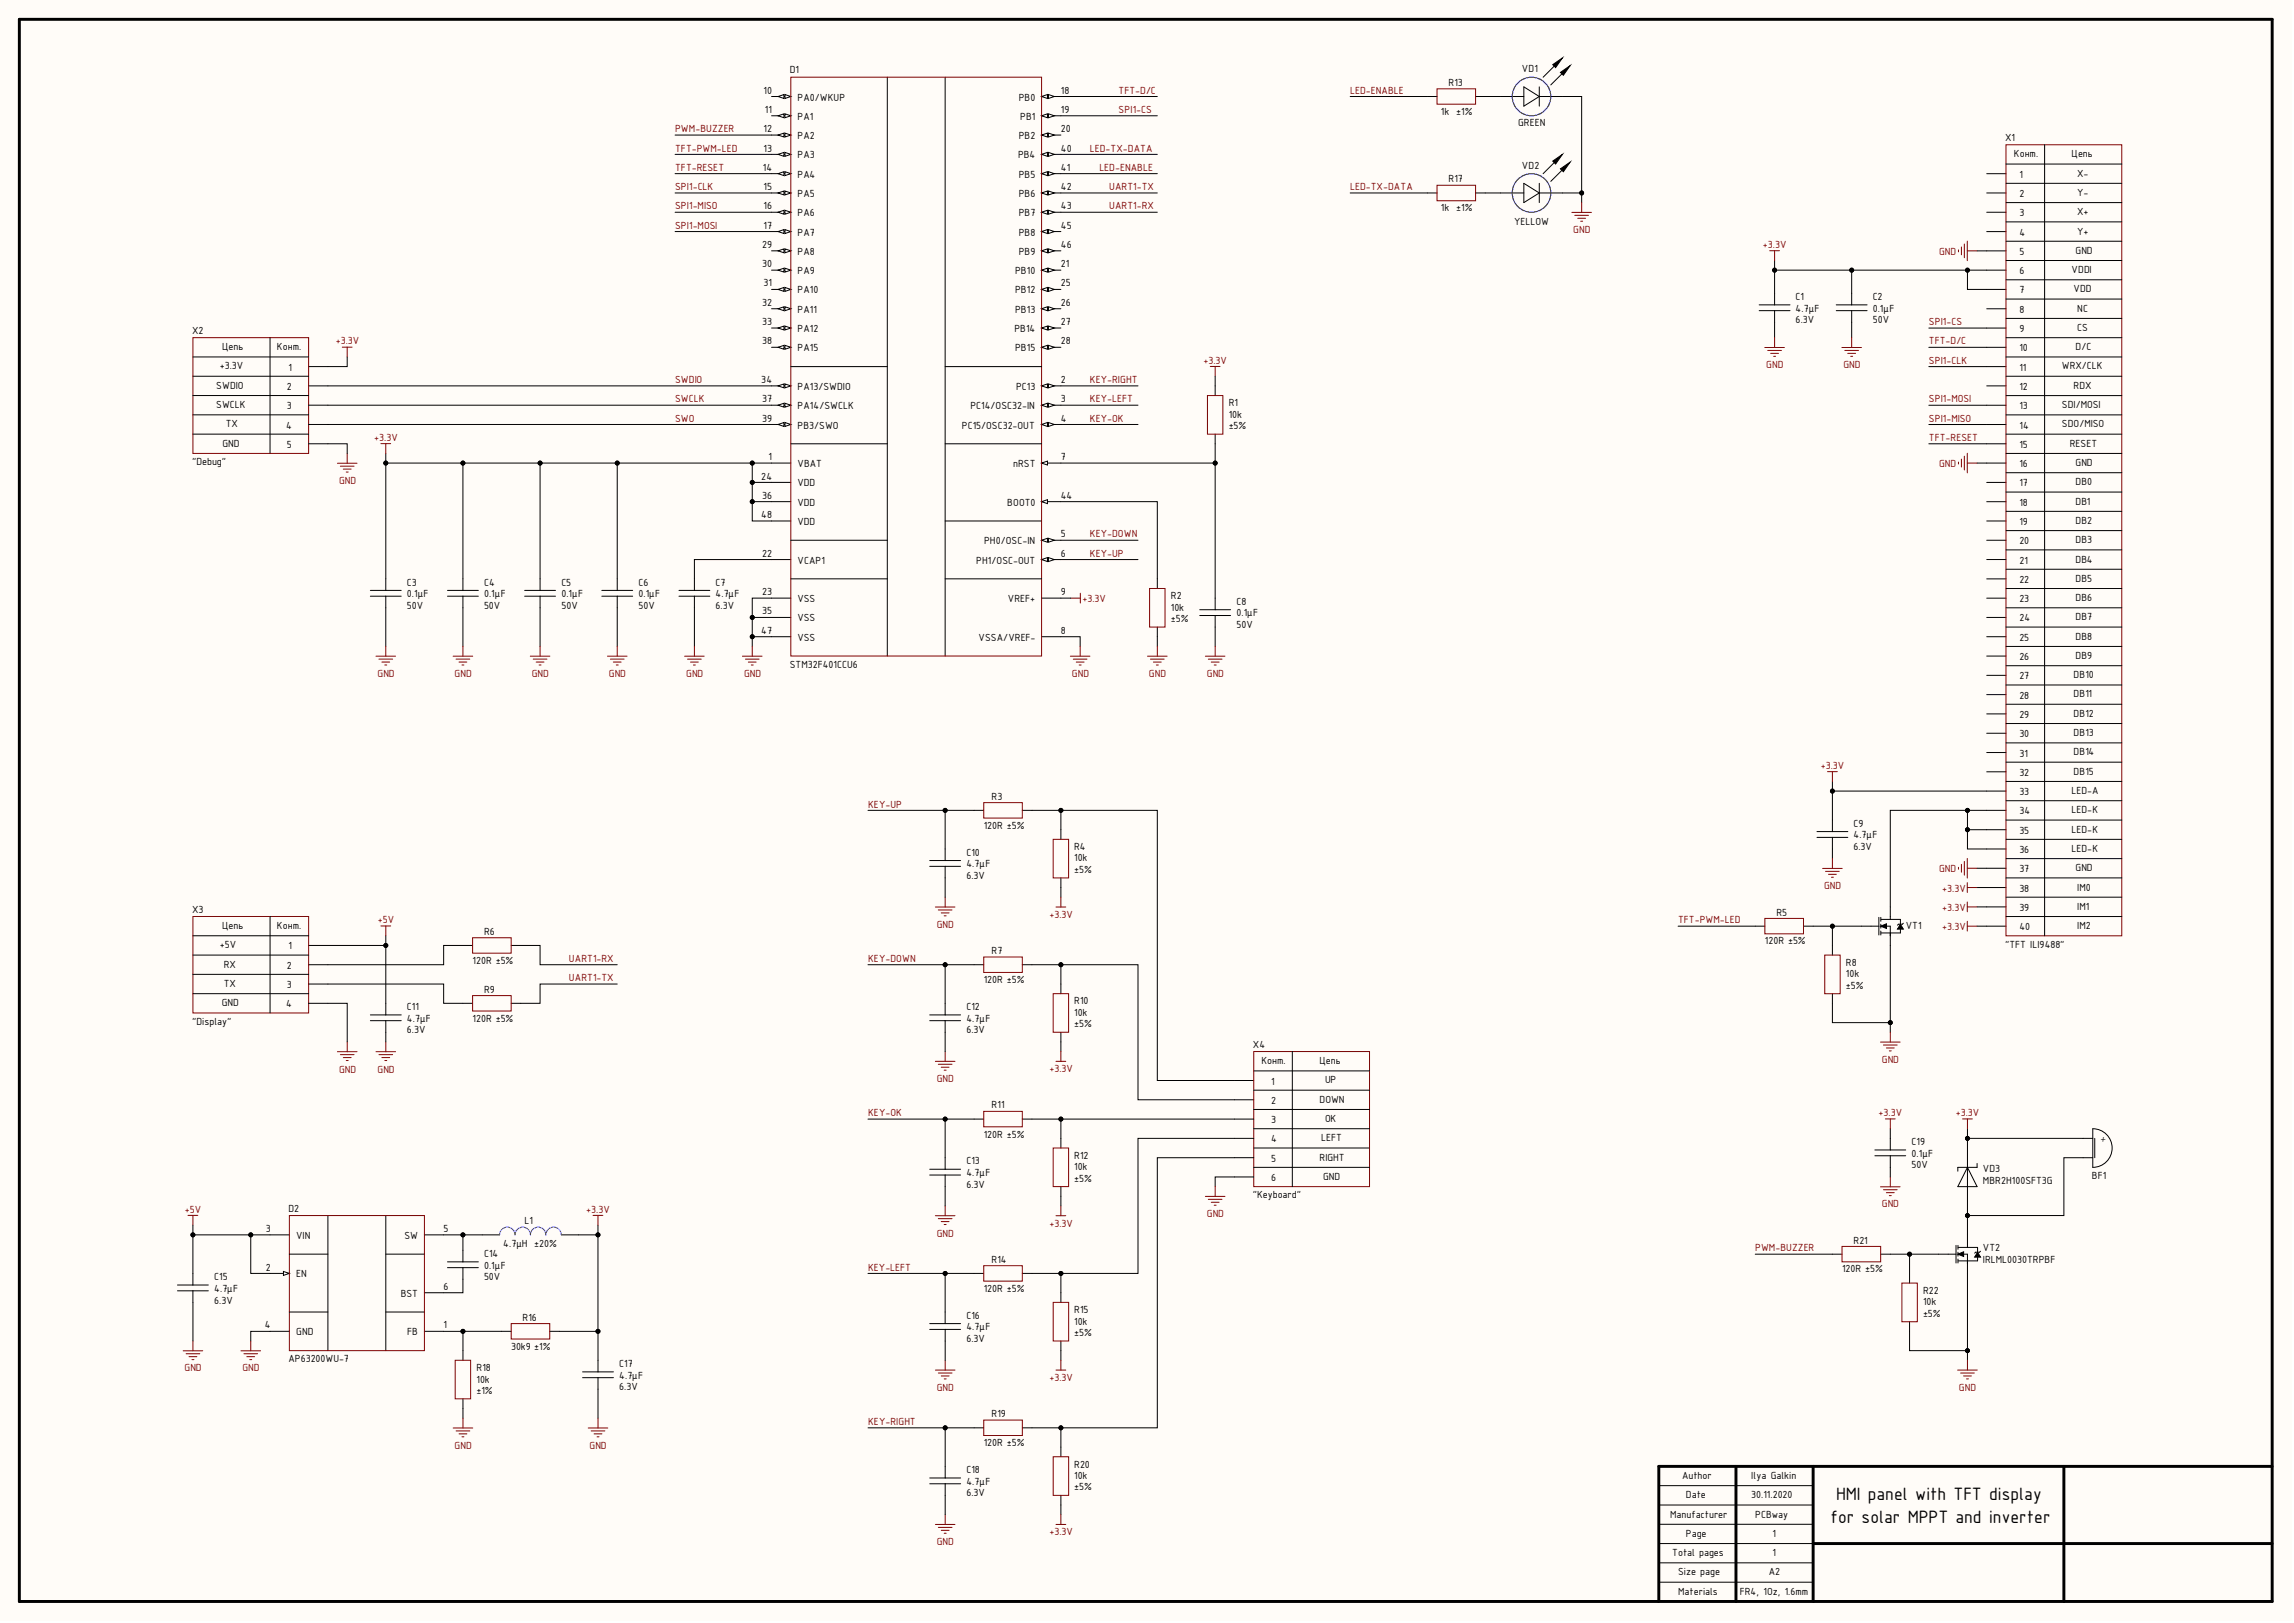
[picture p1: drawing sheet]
<svg xmlns="http://www.w3.org/2000/svg" width="594mm" height="420mm" viewBox="0 0 594 420" stroke-linecap="round" stroke-linejoin="round" font-family="sans-serif">
<defs><g id="words">
<g font-size="5">
<text x="475.2" y="388.4">HMI panel with TFT display</text>
<text x="473.8" y="394.3">for solar MPPT and inverter</text>
</g>
<g font-size="2.9">
<text x="204.4" y="19">D1</text>
<text x="374.9" y="22.2">R13</text>
<text x="393.9" y="18.8">VD1</text>
<text x="197.6" y="24.3">10</text>
<text x="198" y="29.3">11</text>
<text x="206.4" y="26">PA0/WKUP</text>
<text x="263.6" y="26">PB0</text>
<text x="274.6" y="24.3">18</text>
<text x="274.6" y="29.3">19</text>
<text x="372.9" y="29.8">1k ±1%</text>
<text x="197.6" y="34.2">12</text>
<text x="206.4" y="31">PA1</text>
<text x="264.1" y="31">PB1</text>
<text x="274.6" y="34.2">20</text>
<text x="392.9" y="32.7">GREEN</text>
<text x="197.6" y="39.2">13</text>
<text x="206.4" y="36">PA2</text>
<text x="206.4" y="41">PA3</text>
<text x="263.5" y="41">PB4</text>
<text x="263.6" y="36">PB2</text>
<text x="274.6" y="39.2">40</text>
<text x="518.9" y="36.4">X1</text>
<text x="521.2" y="40.8">Конт.</text>
<text x="536.2" y="40.8">Цепь</text>
<text x="197.5" y="44.2">14</text>
<text x="206.4" y="46">PA4</text>
<text x="263.6" y="46">PB5</text>
<text x="274.6" y="44.2">41</text>
<text x="374.9" y="47.2">R17</text>
<text x="393.9" y="43.7">VD2</text>
<text x="522.6" y="46">1</text>
<text x="537.6" y="45.7">X-</text>
<text x="197.6" y="49.2">15</text>
<text x="206.4" y="51">PA5</text>
<text x="263.6" y="51">PB6</text>
<text x="274.6" y="49.2">42</text>
<text x="522.6" y="51">2</text>
<text x="537.6" y="50.7">Y-</text>
<text x="197.6" y="54.2">16</text>
<text x="197.6" y="59.2">17</text>
<text x="206.4" y="56">PA6</text>
<text x="263.6" y="56">PB7</text>
<text x="274.6" y="54.2">43</text>
<text x="274.6" y="59.2">45</text>
<text x="372.9" y="54.7">1k ±1%</text>
<text x="391.9" y="58.2">YELLOW</text>
<text x="522.6" y="56">3</text>
<text x="537.6" y="55.7">X+</text>
<text x="197.3" y="64.2">29</text>
<text x="206.4" y="61">PA7</text>
<text x="206.4" y="66">PA8</text>
<text x="263.6" y="61">PB8</text>
<text x="263.6" y="66">PB9</text>
<text x="274.6" y="64.2">46</text>
<text x="522.6" y="61">4</text>
<text x="522.6" y="66">5</text>
<text x="537.2" y="65.7">GND</text>
<text x="537.6" y="60.7">Y+</text>
<text x="197.3" y="69.2">30</text>
<text x="206.4" y="71">PA9</text>
<text x="262.7" y="71">PB10</text>
<text x="274.6" y="69.2">21</text>
<text x="522.6" y="71">6</text>
<text x="536.2" y="70.7">VDDI</text>
<text x="197.6" y="74.2">31</text>
<text x="206.4" y="75.9">PA10</text>
<text x="262.7" y="75.9">PB12</text>
<text x="274.6" y="74.2">25</text>
<text x="464.7" y="77.7">C1</text>
<text x="484.7" y="77.7">C2</text>
<text x="522.6" y="75.9">7</text>
<text x="536.7" y="75.7">VDD</text>
<text x="197.3" y="79.2">32</text>
<text x="206.4" y="80.9">PA11</text>
<text x="262.7" y="80.9">PB13</text>
<text x="274.6" y="79.2">26</text>
<text x="464.7" y="83.7">6.3V</text>
<text x="464.7" y="80.7">4.7μF</text>
<text x="484.7" y="83.7">50V</text>
<text x="484.7" y="80.7">0.1μF</text>
<text x="522.6" y="80.9">8</text>
<text x="537.6" y="80.7">NC</text>
<text x="49.7" y="86.4">X2</text>
<text x="197.3" y="84.1">33</text>
<text x="197.3" y="89.1">38</text>
<text x="206.4" y="85.9">PA12</text>
<text x="262.6" y="85.9">PB14</text>
<text x="274.6" y="84.1">27</text>
<text x="274.6" y="89.1">28</text>
<text x="522.6" y="85.9">9</text>
<text x="537.6" y="85.7">CS</text>
<text x="56.9" y="95.6">+3.3V</text>
<text x="57.5" y="90.7">Цепь</text>
<text x="71.7" y="90.7">Конт.</text>
<text x="74.6" y="96">1</text>
<text x="206.4" y="90.9">PA15</text>
<text x="262.7" y="90.9">PB15</text>
<text x="522.6" y="90.9">10</text>
<text x="522.6" y="96">11</text>
<text x="533.6" y="95.6">WRX/CLK</text>
<text x="537.2" y="90.7">D/C</text>
<text x="56" y="100.6">SWDIO</text>
<text x="74.2" y="101">2</text>
<text x="197" y="99.2">34</text>
<text x="206.4" y="101">PA13/SWDIO</text>
<text x="263" y="101">PC13</text>
<text x="274.6" y="99.2">2</text>
<text x="522.6" y="101">12</text>
<text x="536.7" y="100.6">RDX</text>
<text x="56" y="105.6">SWCLK</text>
<text x="74.2" y="106">3</text>
<text x="197.3" y="104.2">37</text>
<text x="206.4" y="106">PA14/SWCLK</text>
<text x="251.1" y="106">PC14/OSC32-IN</text>
<text x="274.6" y="104.2">3</text>
<text x="318" y="105.1">R1</text>
<text x="522.6" y="106">13</text>
<text x="533.6" y="105.6">SDI/MOSI</text>
<text x="58.4" y="110.6">TX</text>
<text x="74" y="111">4</text>
<text x="197.3" y="109.2">39</text>
<text x="206.4" y="111">PB3/SWO</text>
<text x="248.9" y="111">PC15/OSC32-OUT</text>
<text x="274.6" y="109.2">4</text>
<text x="318" y="111.1">±5%</text>
<text x="318" y="108.2">10k</text>
<text x="522.6" y="111">14</text>
<text x="533.6" y="110.6">SDO/MISO</text>
<text x="57.6" y="115.6">GND</text>
<text x="74.2" y="115.9">5</text>
<text x="198.9" y="119.2">1</text>
<text x="274.6" y="119.2">7</text>
<text x="522.6" y="115.9">15</text>
<text x="535.7" y="115.6">RESET</text>
<text x="49.7" y="120.4">&quot;Debug&quot;</text>
<text x="197" y="124.1">24</text>
<text x="206.4" y="120.9">VBAT</text>
<text x="206.4" y="125.9">VDD</text>
<text x="262.2" y="120.9">nRST</text>
<text x="522.6" y="120.9">16</text>
<text x="522.6" y="125.9">17</text>
<text x="537.2" y="120.7">GND</text>
<text x="537.2" y="125.7">DB0</text>
<text x="197.3" y="129.1">36</text>
<text x="206.4" y="130.9">VDD</text>
<text x="260.7" y="130.9">BOOT0</text>
<text x="274.6" y="129.1">44</text>
<text x="522.6" y="130.9">18</text>
<text x="537.2" y="130.7">DB1</text>
<text x="197" y="134.1">48</text>
<text x="206.4" y="135.9">VDD</text>
<text x="522.6" y="135.9">19</text>
<text x="537.2" y="135.7">DB2</text>
<text x="254.7" y="140.9">PH0/OSC-IN</text>
<text x="274.6" y="139.1">5</text>
<text x="522.6" y="140.9">20</text>
<text x="537.2" y="140.6">DB3</text>
<text x="197.3" y="144.1">22</text>
<text x="206.4" y="145.9">VCAP1</text>
<text x="252.7" y="145.9">PH1/OSC-OUT</text>
<text x="274.6" y="144.1">6</text>
<text x="522.6" y="145.9">21</text>
<text x="537.2" y="145.6">DB4</text>
<text x="105.3" y="154.6">0.1μF</text>
<text x="105.3" y="151.6">C3</text>
<text x="125.3" y="154.6">0.1μF</text>
<text x="125.3" y="151.6">C4</text>
<text x="145.3" y="154.6">0.1μF</text>
<text x="145.3" y="151.6">C5</text>
<text x="165.3" y="154.6">0.1μF</text>
<text x="165.3" y="151.6">C6</text>
<text x="185.2" y="154.6">4.7μF</text>
<text x="185.2" y="151.6">C7</text>
<text x="197.3" y="154.1">23</text>
<text x="206.4" y="155.9">VSS</text>
<text x="260.9" y="155.9">VREF+</text>
<text x="274.6" y="154.1">9</text>
<text x="303" y="155.1">R2</text>
<text x="522.6" y="150.9">22</text>
<text x="522.6" y="155.9">23</text>
<text x="537.2" y="150.6">DB5</text>
<text x="537.2" y="155.6">DB6</text>
<text x="105.3" y="157.6">50V</text>
<text x="125.3" y="157.6">50V</text>
<text x="145.3" y="157.6">50V</text>
<text x="165.3" y="157.6">50V</text>
<text x="185.2" y="157.6">6.3V</text>
<text x="197.3" y="159.1">35</text>
<text x="206.4" y="160.9">VSS</text>
<text x="303" y="161.1">±5%</text>
<text x="303" y="158.1">10k</text>
<text x="320" y="159.6">0.1μF</text>
<text x="320" y="156.6">C8</text>
<text x="522.6" y="160.9">24</text>
<text x="537.2" y="160.6">DB7</text>
<text x="197" y="164.1">47</text>
<text x="206.4" y="165.8">VSS</text>
<text x="253.3" y="165.8">VSSA/VREF-</text>
<text x="274.6" y="164.1">8</text>
<text x="320" y="162.6">50V</text>
<text x="522.6" y="165.8">25</text>
<text x="537.2" y="165.6">DB8</text>
<text x="204.4" y="172.9">STM32F401CCU6</text>
<text x="522.6" y="170.8">26</text>
<text x="537.2" y="170.6">DB9</text>
<text x="522.6" y="175.8">27</text>
<text x="536.7" y="175.6">DB10</text>
<text x="522.6" y="180.9">28</text>
<text x="522.6" y="185.9">29</text>
<text x="536.7" y="180.6">DB11</text>
<text x="536.7" y="185.6">DB12</text>
<text x="522.6" y="190.9">30</text>
<text x="536.7" y="190.5">DB13</text>
<text x="522.6" y="195.9">31</text>
<text x="536.7" y="195.5">DB14</text>
<text x="522.6" y="200.9">32</text>
<text x="536.7" y="200.5">DB15</text>
<text x="256.6" y="207">R3</text>
<text x="522.6" y="205.9">33</text>
<text x="536.2" y="205.6">LED-A</text>
<text x="254.6" y="214.6">120R ±5%</text>
<text x="479.7" y="214.1">C9</text>
<text x="522.6" y="210.8">34</text>
<text x="522.6" y="215.8">35</text>
<text x="536.2" y="210.6">LED-K</text>
<text x="536.2" y="215.6">LED-K</text>
<text x="250.1" y="221.6">C10</text>
<text x="278" y="220.1">R4</text>
<text x="479.7" y="220.1">6.3V</text>
<text x="479.7" y="217">4.7μF</text>
<text x="522.6" y="220.8">36</text>
<text x="536.2" y="220.6">LED-K</text>
<text x="250.1" y="227.5">6.3V</text>
<text x="250.1" y="224.5">4.7μF</text>
<text x="278" y="226.1">±5%</text>
<text x="278" y="223">10k</text>
<text x="522.6" y="225.8">37</text>
<text x="537.2" y="225.6">GND</text>
<text x="522.6" y="230.8">38</text>
<text x="537.6" y="230.5">IM0</text>
<text x="49.7" y="236.3">X3</text>
<text x="459.8" y="237.1">R5</text>
<text x="522.6" y="235.8">39</text>
<text x="537.6" y="235.5">IM1</text>
<text x="56.9" y="245.5">+5V</text>
<text x="57.5" y="240.5">Цепь</text>
<text x="71.7" y="240.5">Конт.</text>
<text x="74.6" y="245.8">1</text>
<text x="125.3" y="242">R6</text>
<text x="456.8" y="244.5">120R ±5%</text>
<text x="493.2" y="240.5">VT1</text>
<text x="518.9" y="245.3">&quot;TFT ILI9488&quot;</text>
<text x="522.6" y="240.8">40</text>
<text x="537.6" y="240.5">IM2</text>
<text x="57.9" y="250.5">RX</text>
<text x="74.2" y="250.8">2</text>
<text x="122.3" y="249.5">120R ±5%</text>
<text x="256.6" y="247">R7</text>
<text x="477.8" y="250">R8</text>
<text x="57.9" y="255.5">TX</text>
<text x="74.2" y="255.8">3</text>
<text x="125.3" y="257">R9</text>
<text x="254.6" y="254.5">120R ±5%</text>
<text x="477.8" y="256">±5%</text>
<text x="477.8" y="253">10k</text>
<text x="57.4" y="260.5">GND</text>
<text x="74" y="260.7">4</text>
<text x="105.3" y="261.5">C11</text>
<text x="250.1" y="261.5">C12</text>
<text x="278" y="263">10k</text>
<text x="278" y="260">R10</text>
<text x="49.7" y="265.3">&quot;Display&quot;</text>
<text x="105.3" y="267.5">6.3V</text>
<text x="105.3" y="264.5">4.7μF</text>
<text x="122.3" y="264.5">120R ±5%</text>
<text x="250.1" y="267.5">6.3V</text>
<text x="250.1" y="264.5">4.7μF</text>
<text x="278" y="266">±5%</text>
<text x="324.3" y="271.2">X4</text>
<text x="326.5" y="275.5">Конт.</text>
<text x="341.5" y="275.5">Цепь</text>
<text x="329" y="280.8">1</text>
<text x="342.9" y="280.4">UP</text>
<text x="256.6" y="287">R11</text>
<text x="329" y="285.8">2</text>
<text x="341.5" y="285.4">DOWN</text>
<text x="329" y="290.8">3</text>
<text x="342.9" y="290.4">OK</text>
<text x="254.6" y="294.5">120R ±5%</text>
<text x="278" y="300">R12</text>
<text x="329" y="295.8">4</text>
<text x="341.9" y="295.5">LEFT</text>
<text x="494.8" y="299.5">0.1μF</text>
<text x="494.8" y="296.4">C19</text>
<text x="250.1" y="304.5">4.7μF</text>
<text x="250.1" y="301.4">C13</text>
<text x="278" y="306">±5%</text>
<text x="278" y="302.9">10k</text>
<text x="329" y="300.7">5</text>
<text x="329" y="305.7">6</text>
<text x="341.5" y="300.5">RIGHT</text>
<text x="342.4" y="305.5">GND</text>
<text x="494.8" y="302.4">50V</text>
<text x="513.2" y="303.5">VD3</text>
<text x="541.4" y="305.2">BF1</text>
<text x="250.1" y="307.4">6.3V</text>
<text x="324.3" y="310.2">&quot;Keyboard&quot;</text>
<text x="513.2" y="306.4">MBR2H100SFT3G</text>
<text x="74.6" y="313.7">D2</text>
<text x="135.8" y="317">L1</text>
<text x="68.8" y="318.9">3</text>
<text x="76.7" y="320.7">VIN</text>
<text x="104.6" y="320.7">SW</text>
<text x="114.8" y="318.9">5</text>
<text x="130.3" y="322.9">4.7μH ±20%</text>
<text x="479.7" y="322">R21</text>
<text x="513.2" y="323.9">VT2</text>
<text x="68.8" y="328.9">2</text>
<text x="125.3" y="328.4">0.1μF</text>
<text x="125.3" y="325.4">C14</text>
<text x="256.6" y="327">R14</text>
<text x="476.7" y="329.4">120R ±5%</text>
<text x="513.2" y="327">IRLML0030TRPBF</text>
<text x="55.5" y="334.4">4.7μF</text>
<text x="55.5" y="331.4">C15</text>
<text x="76.7" y="330.7">EN</text>
<text x="103.7" y="335.7">BST</text>
<text x="114.8" y="333.9">6</text>
<text x="125.3" y="331.4">50V</text>
<text x="254.6" y="334.4">120R ±5%</text>
<text x="497.7" y="334.9">R22</text>
<text x="55.5" y="337.5">6.3V</text>
<text x="135.2" y="341.9">R16</text>
<text x="250.1" y="341.4">C16</text>
<text x="278" y="339.9">R15</text>
<text x="497.7" y="340.9">±5%</text>
<text x="497.7" y="338">10k</text>
<text x="68.6" y="343.9">4</text>
<text x="76.7" y="345.7">GND</text>
<text x="105.4" y="345.7">FB</text>
<text x="114.8" y="343.9">1</text>
<text x="250.1" y="347.4">6.3V</text>
<text x="250.1" y="344.4">4.7μF</text>
<text x="278" y="345.9">±5%</text>
<text x="278" y="342.9">10k</text>
<text x="74.6" y="352.7">AP63200WU-7</text>
<text x="132.3" y="349.4">30k9 ±1%</text>
<text x="160.3" y="353.9">C17</text>
<text x="123.3" y="357.9">10k</text>
<text x="123.3" y="354.9">R18</text>
<text x="160.3" y="359.9">6.3V</text>
<text x="160.3" y="356.9">4.7μF</text>
<text x="123.3" y="360.9">±1%</text>
<text x="256.6" y="366.9">R19</text>
<text x="254.6" y="374.4">120R ±5%</text>
<text x="250.1" y="381.3">C18</text>
<text x="278" y="382.9">10k</text>
<text x="278" y="379.9">R20</text>
<text x="435.3" y="382.9">Author</text>
<text x="453.3" y="382.9">Ilya Galkin</text>
<text x="250.1" y="387.4">6.3V</text>
<text x="250.1" y="384.4">4.7μF</text>
<text x="278" y="385.8">±5%</text>
<text x="436.3" y="387.9">Date</text>
<text x="453.3" y="387.9">30.11.2020</text>
<text x="432.3" y="392.8">Manufacturer</text>
<text x="454.3" y="392.8">PCBway</text>
<text x="436.3" y="397.8">Page</text>
<text x="458.7" y="397.8">1</text>
<text x="432.8" y="402.8">Total pages</text>
<text x="434.3" y="407.8">Size page</text>
<text x="457.8" y="407.8">A2</text>
<text x="458.7" y="402.8">1</text>
<text x="434.3" y="412.8">Materials</text>
<text x="450.3" y="412.8">FR4, 1Oz, 1.6mm</text>
</g>
<g font-size="2.9" fill="#800000">
<text x="289.5" y="29.3">SPI1-CS</text>
<text x="289.5" y="24.3">TFT-D/C</text>
<text x="349.4" y="24.3">LED-ENABLE</text>
<text x="174.7" y="34.2">PWM-BUZZER</text>
<text x="174.7" y="39.2">TFT-PWM-LED</text>
<text x="282.1" y="39.2">LED-TX-DATA</text>
<text x="174.7" y="44.2">TFT-RESET</text>
<text x="284.5" y="44.2">LED-ENABLE</text>
<text x="174.7" y="49.2">SPI1-CLK</text>
<text x="287.1" y="49.2">UART1-TX</text>
<text x="349.4" y="49.2">LED-TX-DATA</text>
<text x="174.7" y="59.2">SPI1-MOSI</text>
<text x="174.7" y="54.2">SPI1-MISO</text>
<text x="287.1" y="54.2">UART1-RX</text>
<text x="407.2" y="60.4">GND</text>
<text x="456.3" y="64.2">+3.3V</text>
<text x="501.9" y="66">GND</text>
<text x="86.9" y="89.1">+3.3V</text>
<text x="499.2" y="84.1">SPI1-CS</text>
<text x="499.2" y="89.1">TFT-D/C</text>
<text x="311.5" y="94.1">+3.3V</text>
<text x="457.1" y="95.3">GND</text>
<text x="477.1" y="95.3">GND</text>
<text x="499.2" y="94.2">SPI1-CLK</text>
<text x="174.7" y="99.2">SWDIO</text>
<text x="282.1" y="99.2">KEY-RIGHT</text>
<text x="174.7" y="104.2">SWCLK</text>
<text x="282.1" y="104.2">KEY-LEFT</text>
<text x="499.2" y="104.2">SPI1-MOSI</text>
<text x="174.7" y="109.2">SWO</text>
<text x="282.1" y="109.2">KEY-OK</text>
<text x="499.2" y="109.2">SPI1-MISO</text>
<text x="96.9" y="114.1">+3.3V</text>
<text x="499.2" y="114.2">TFT-RESET</text>
<text x="87.7" y="125.2">GND</text>
<text x="501.9" y="120.9">GND</text>
<text x="282.1" y="139.1">KEY-DOWN</text>
<text x="282.1" y="144.1">KEY-UP</text>
<text x="280.1" y="155.9">+3.3V</text>
<text x="97.7" y="175.2">GND</text>
<text x="117.7" y="175.2">GND</text>
<text x="137.6" y="175.2">GND</text>
<text x="157.6" y="175.2">GND</text>
<text x="177.6" y="175.2">GND</text>
<text x="192.6" y="175.2">GND</text>
<text x="277.4" y="175.2">GND</text>
<text x="297.4" y="175.2">GND</text>
<text x="312.3" y="175.2">GND</text>
<text x="471.3" y="199">+3.3V</text>
<text x="224.7" y="209.1">KEY-UP</text>
<text x="501.9" y="225.8">GND</text>
<text x="472.1" y="230.2">GND</text>
<text x="502.7" y="230.8">+3.3V</text>
<text x="97.8" y="239">+5V</text>
<text x="271.6" y="237.7">+3.3V</text>
<text x="434.3" y="239">TFT-PWM-LED</text>
<text x="502.7" y="235.8">+3.3V</text>
<text x="242.4" y="240.2">GND</text>
<text x="502.7" y="240.8">+3.3V</text>
<text x="147.3" y="249">UART1-RX</text>
<text x="224.7" y="249">KEY-DOWN</text>
<text x="147.3" y="254">UART1-TX</text>
<text x="487.1" y="275.1">GND</text>
<text x="87.7" y="277.7">GND</text>
<text x="97.7" y="277.7">GND</text>
<text x="242.4" y="280.1">GND</text>
<text x="271.6" y="277.6">+3.3V</text>
<text x="224.7" y="289">KEY-OK</text>
<text x="486.2" y="288.9">+3.3V</text>
<text x="506.2" y="288.9">+3.3V</text>
<text x="47.8" y="313.9">+5V</text>
<text x="151.7" y="313.9">+3.3V</text>
<text x="271.6" y="317.6">+3.3V</text>
<text x="312.3" y="315">GND</text>
<text x="487.1" y="312.6">GND</text>
<text x="242.4" y="320.1">GND</text>
<text x="454.3" y="323.9">PWM-BUZZER</text>
<text x="224.7" y="328.9">KEY-LEFT</text>
<text x="47.8" y="355">GND</text>
<text x="62.7" y="355">GND</text>
<text x="271.6" y="357.5">+3.3V</text>
<text x="242.4" y="360">GND</text>
<text x="507" y="360">GND</text>
<text x="224.7" y="368.9">KEY-RIGHT</text>
<text x="117.7" y="375">GND</text>
<text x="152.6" y="375">GND</text>
<text x="242.4" y="400">GND</text>
<text x="271.6" y="397.4">+3.3V</text>
</g>
<text font-size="2.7" x="543.4" y="295.7">+</text>
</g></defs>
<g fill="#fffcf8">
<path d="M0 0h593.1v419.6h-593.1z" fill-rule="evenodd"/>
<path d="M0 0h593.1v419.6h-593.1z" fill-rule="evenodd"/>
</g>
<path d="M5 5h583.1v409.6h-583.1zM449.3 379.6v35M469.3 379.6v35M534.2 379.6v35M588.1 379.6h-158.8v35M469.3 399.6h118.8" fill="none" stroke="#000" stroke-width=".76"/>
<g fill="none" stroke="#000" stroke-width=".26">
<path d="M49.9 317.2v2.5M124.8 319.7h4.5M145.3 319.7h4.5M49.9 337.2v10M69.9 329.7h5M109.8 344.7h5M119.8 349.7v2.4M129.8 344.7h2.5M142.3 344.7h2.5M150.8 356.7h8M150.8 355.1h8M154.8 352.1v3"/>
<path d="M154.8 356.7v2.9M119.8 362.1v2.5M429.3 399.6h40M429.3 394.6h40M429.3 389.6h40M429.3 384.6h40M429.3 409.6h40M429.3 404.6h40"/>
<circle cx="49.9" cy="319.7" r=".51"/>
</g>
<path d="M129.3 319.7a2 2 0 0 1 2-2 2 2 0 0 1 2 2 2 2 0 0 1 2-2 2 2 0 0 1 2 2 2 2 0 0 1 2-2 2 2 0 0 1 2 2 2 2 0 0 1 2-2 2 2 0 0 1 2 2" fill="none" stroke="#00f" stroke-width=".26"/>
<path d="M47.4 349.7h5.1M48.2 350.5h3.5M48.9 351.2h2.1M49.7 352h.5M49.9 347.2v2.5M117.8 352.1h4v10h-4zM132.3 342.7h10v3.9h-10z" fill="none" stroke="#800000" stroke-width=".26"/>
<circle cx="49.9" cy="319.7" r=".51" fill="#000"/>
<path d="M73.4 329.2l1.5 .5-1.5 .5z" fill="#f8fcff"/>
<g fill="none" stroke="#000" stroke-width=".26">
<path d="M269.6 99.9h5M199.7 119.9h5M64.9 319.7h-15v10M74.9 319.7h-10v10h5M84.9 314.7v35M99.9 314.7v35M109.8 319.7h10v4M119.8 319.7h5M149.8 319.7h5v25M154.8 317.2v2.5M73.4 329.2l1.5 .5-1.5 .5zM74.9 324.7h10"/>
<path d="M74.9 339.7h10M99.9 324.7h9.9M99.9 339.7h9.9M119.8 331.2v3.5h-10M74.9 344.7h-10v2.5M114.8 344.7h5v5M119.8 344.7h10M144.8 344.7h10v7.4M154.8 359.6v7.5M119.8 364.6v2.5"/>
<circle cx="49.9" cy="319.7" r=".51"/>
<circle cx="64.9" cy="319.7" r=".51"/>
<circle cx="119.8" cy="319.7" r=".51"/>
<circle cx="154.8" cy="319.7" r=".51"/>
<circle cx="119.8" cy="344.6" r=".51"/>
<circle cx="154.8" cy="344.6" r=".51"/>
</g>
<g fill="none" stroke="#800000" stroke-width=".26">
<path d="M74.9 314.7h34.9v35h-34.9zM153.5 314.6h2.5M154.8 314.6v2.6M62.4 349.7h5M63.1 350.5h3.6M63.9 351.2h2M64.6 352h.6M64.9 347.2v2.5M117.3 369.7h5.1M118 370.4h3.6M118.8 371.2h2M119.6 372h.5"/>
<path d="M119.8 367.1v2.6M152.2 369.7h5.1M153 370.4h3.5M153.8 371.2h2M154.5 372h.5M154.8 367.1v2.6"/>
</g>
<g fill="#000">
<circle cx="49.9" cy="319.7" r=".51"/>
<circle cx="64.9" cy="319.7" r=".51"/>
<circle cx="119.8" cy="319.7" r=".51"/>
<circle cx="154.8" cy="319.7" r=".51"/>
<circle cx="119.8" cy="344.6" r=".51"/>
<circle cx="154.8" cy="344.6" r=".51"/>
</g>
<path d="M269.6 99.9l1.5-.5v1z" fill="#f8fcff"/>
<path d="M269.6 99.9l1.5-.5v1z" fill="none" stroke="#000" stroke-width=".26"/>
<path d="M271.4 99.4l1.5 .5-1.5 .5z" fill="#f8fcff"/>
<path d="M271.4 99.4l1.5 .5-1.5 .5zM269.6 104.9h5" fill="none" stroke="#000" stroke-width=".26"/>
<path d="M269.6 104.9l1.5-.5v1z" fill="#f8fcff"/>
<path d="M269.6 104.9l1.5-.5v1z" fill="none" stroke="#000" stroke-width=".26"/>
<path d="M271.4 104.4l1.5 .5-1.5 .5z" fill="#f8fcff"/>
<path d="M269.6 109.9h5M271.4 104.4l1.5 .5-1.5 .5z" fill="none" stroke="#000" stroke-width=".26"/>
<path d="M269.6 109.9l1.5-.5v1z" fill="#f8fcff"/>
<path d="M269.6 109.9l1.5-.5v1z" fill="none" stroke="#000" stroke-width=".26"/>
<path d="M271.4 109.4l1.5 .5-1.5 .5z" fill="#f8fcff"/>
<path d="M271.4 109.4l1.5 .5-1.5 .5zM269.6 139.9h5" fill="none" stroke="#000" stroke-width=".26"/>
<path d="M269.6 139.9l1.5-.5v1z" fill="#f8fcff"/>
<path d="M269.6 139.9l1.5-.5v1z" fill="none" stroke="#000" stroke-width=".26"/>
<path d="M271.4 139.4l1.5 .5-1.5 .5z" fill="#f8fcff"/>
<path d="M271.4 139.4l1.5 .5-1.5 .5zM269.6 144.9h5" fill="none" stroke="#000" stroke-width=".26"/>
<path d="M269.6 144.9l1.5-.5v1z" fill="#f8fcff"/>
<path d="M269.6 144.9l1.5-.5v1z" fill="none" stroke="#000" stroke-width=".26"/>
<path d="M271.4 144.4l1.5 .5-1.5 .5z" fill="#f8fcff"/>
<path d="M269.6 119.9h5M271.4 144.4l1.5 .5-1.5 .5z" fill="none" stroke="#000" stroke-width=".26"/>
<path d="M269.6 119.9l1.5-.5v1z" fill="#f8fcff"/>
<path d="M199.7 25h5M269.6 119.9l1.5-.5v1zM269.6 154.8h5M269.6 164.8h5" fill="none" stroke="#000" stroke-width=".26"/>
<path d="M203.2 24.5l1.5 .5-1.5 .5z" fill="#f8fcff"/>
<path d="M203.2 24.5l1.5 .5-1.5 .5z" fill="none" stroke="#000" stroke-width=".26"/>
<path d="M201.4 25l1.5-.5v1z" fill="#f8fcff"/>
<path d="M199.7 30h5M201.4 25l1.5-.5v1z" fill="none" stroke="#000" stroke-width=".26"/>
<path d="M203.2 29.5l1.5 .5-1.5 .5z" fill="#f8fcff"/>
<path d="M203.2 29.5l1.5 .5-1.5 .5z" fill="none" stroke="#000" stroke-width=".26"/>
<path d="M201.4 30l1.5-.5v1z" fill="#f8fcff"/>
<path d="M199.7 35h5M201.4 30l1.5-.5v1z" fill="none" stroke="#000" stroke-width=".26"/>
<path d="M203.2 34.5l1.5 .5-1.5 .5z" fill="#f8fcff"/>
<path d="M203.2 34.5l1.5 .5-1.5 .5z" fill="none" stroke="#000" stroke-width=".26"/>
<path d="M201.4 35l1.5-.5v1z" fill="#f8fcff"/>
<path d="M199.7 40h5M201.4 35l1.5-.5v1z" fill="none" stroke="#000" stroke-width=".26"/>
<path d="M203.2 39.5l1.5 .5-1.5 .5z" fill="#f8fcff"/>
<path d="M203.2 39.5l1.5 .5-1.5 .5z" fill="none" stroke="#000" stroke-width=".26"/>
<path d="M201.4 40l1.5-.5v1z" fill="#f8fcff"/>
<path d="M201.4 40l1.5-.5v1zM199.7 45h5" fill="none" stroke="#000" stroke-width=".26"/>
<path d="M203.2 44.4l1.5 .6-1.5 .5z" fill="#f8fcff"/>
<path d="M203.2 44.4l1.5 .6-1.5 .5z" fill="none" stroke="#000" stroke-width=".26"/>
<path d="M201.4 45l1.5-.6v1.1z" fill="#f8fcff"/>
<path d="M199.7 50h5M201.4 45l1.5-.6v1.1z" fill="none" stroke="#000" stroke-width=".26"/>
<path d="M203.2 49.4l1.5 .6-1.5 .5z" fill="#f8fcff"/>
<path d="M203.2 49.4l1.5 .6-1.5 .5z" fill="none" stroke="#000" stroke-width=".26"/>
<path d="M201.4 50l1.5-.6v1.1z" fill="#f8fcff"/>
<path d="M199.7 54.9h5M201.4 50l1.5-.6v1.1z" fill="none" stroke="#000" stroke-width=".26"/>
<path d="M203.2 54.4l1.5 .5-1.5 .6z" fill="#f8fcff"/>
<path d="M203.2 54.4l1.5 .5-1.5 .6z" fill="none" stroke="#000" stroke-width=".26"/>
<path d="M201.4 54.9l1.5-.5v1.1z" fill="#f8fcff"/>
<path d="M199.7 59.9h5M201.4 54.9l1.5-.5v1.1z" fill="none" stroke="#000" stroke-width=".26"/>
<path d="M203.2 59.4l1.5 .5-1.5 .6z" fill="#f8fcff"/>
<path d="M203.2 59.4l1.5 .5-1.5 .6z" fill="none" stroke="#000" stroke-width=".26"/>
<path d="M201.4 59.9l1.5-.5v1.1z" fill="#f8fcff"/>
<path d="M269.6 25h5M201.4 59.9l1.5-.5v1.1z" fill="none" stroke="#000" stroke-width=".26"/>
<path d="M269.6 25l1.5-.5v1z" fill="#f8fcff"/>
<path d="M269.6 25l1.5-.5v1z" fill="none" stroke="#000" stroke-width=".26"/>
<path d="M271.4 24.5l1.5 .5-1.5 .5z" fill="#f8fcff"/>
<path d="M269.6 30h5M271.4 24.5l1.5 .5-1.5 .5z" fill="none" stroke="#000" stroke-width=".26"/>
<path d="M269.6 30l1.5-.5v1z" fill="#f8fcff"/>
<path d="M269.6 30l1.5-.5v1z" fill="none" stroke="#000" stroke-width=".26"/>
<path d="M271.4 29.5l1.5 .5-1.5 .5z" fill="#f8fcff"/>
<path d="M269.6 35h5M271.4 29.5l1.5 .5-1.5 .5z" fill="none" stroke="#000" stroke-width=".26"/>
<path d="M269.6 35l1.5-.5v1z" fill="#f8fcff"/>
<path d="M269.6 35l1.5-.5v1z" fill="none" stroke="#000" stroke-width=".26"/>
<path d="M271.4 34.5l1.5 .5-1.5 .5z" fill="#f8fcff"/>
<path d="M271.4 34.5l1.5 .5-1.5 .5zM269.6 69.9h5" fill="none" stroke="#000" stroke-width=".26"/>
<path d="M269.6 69.9l1.5-.5v1z" fill="#f8fcff"/>
<path d="M269.6 69.9l1.5-.5v1z" fill="none" stroke="#000" stroke-width=".26"/>
<path d="M271.4 69.4l1.5 .5-1.5 .5z" fill="#f8fcff"/>
<path d="M269.6 74.9h5M271.4 69.4l1.5 .5-1.5 .5zM199.7 124.9h5M199.7 144.9h5M199.7 154.8h5" fill="none" stroke="#000" stroke-width=".26"/>
<path d="M269.6 74.9l1.5-.5v1z" fill="#f8fcff"/>
<path d="M269.6 74.9l1.5-.5v1z" fill="none" stroke="#000" stroke-width=".26"/>
<path d="M271.4 74.4l1.5 .5-1.5 .5z" fill="#f8fcff"/>
<path d="M269.6 79.9h5M271.4 74.4l1.5 .5-1.5 .5z" fill="none" stroke="#000" stroke-width=".26"/>
<path d="M269.6 79.9l1.5-.5v1z" fill="#f8fcff"/>
<path d="M269.6 79.9l1.5-.5v1z" fill="none" stroke="#000" stroke-width=".26"/>
<path d="M271.4 79.4l1.5 .5-1.5 .5z" fill="#f8fcff"/>
<path d="M271.4 79.4l1.5 .5-1.5 .5zM269.6 84.9h5" fill="none" stroke="#000" stroke-width=".26"/>
<path d="M269.6 84.9l1.5-.5v1z" fill="#f8fcff"/>
<path d="M269.6 84.9l1.5-.5v1z" fill="none" stroke="#000" stroke-width=".26"/>
<path d="M271.4 84.4l1.5 .5-1.5 .5z" fill="#f8fcff"/>
<path d="M269.6 89.9h5M271.4 84.4l1.5 .5-1.5 .5z" fill="none" stroke="#000" stroke-width=".26"/>
<path d="M269.6 89.9l1.5-.5v1z" fill="#f8fcff"/>
<path d="M269.6 89.9l1.5-.5v1z" fill="none" stroke="#000" stroke-width=".26"/>
<path d="M271.4 89.4l1.5 .5-1.5 .5z" fill="#f8fcff"/>
<path d="M199.7 64.9h5M271.4 89.4l1.5 .5-1.5 .5z" fill="none" stroke="#000" stroke-width=".26"/>
<path d="M203.2 64.4l1.5 .5-1.5 .5z" fill="#f8fcff"/>
<path d="M203.2 64.4l1.5 .5-1.5 .5z" fill="none" stroke="#000" stroke-width=".26"/>
<path d="M201.4 64.9l1.5-.5v1z" fill="#f8fcff"/>
<path d="M199.7 69.9h5M201.4 64.9l1.5-.5v1z" fill="none" stroke="#000" stroke-width=".26"/>
<path d="M203.2 69.4l1.5 .5-1.5 .5z" fill="#f8fcff"/>
<path d="M203.2 69.4l1.5 .5-1.5 .5z" fill="none" stroke="#000" stroke-width=".26"/>
<path d="M201.4 69.9l1.5-.5v1z" fill="#f8fcff"/>
<path d="M199.7 74.9h5M201.4 69.9l1.5-.5v1z" fill="none" stroke="#000" stroke-width=".26"/>
<path d="M203.2 74.4l1.5 .5-1.5 .5z" fill="#f8fcff"/>
<path d="M203.2 74.4l1.5 .5-1.5 .5z" fill="none" stroke="#000" stroke-width=".26"/>
<path d="M201.4 74.9l1.5-.5v1z" fill="#f8fcff"/>
<path d="M199.7 79.9h5M201.4 74.9l1.5-.5v1z" fill="none" stroke="#000" stroke-width=".26"/>
<path d="M203.2 79.4l1.5 .5-1.5 .5z" fill="#f8fcff"/>
<path d="M203.2 79.4l1.5 .5-1.5 .5z" fill="none" stroke="#000" stroke-width=".26"/>
<path d="M201.4 79.9l1.5-.5v1z" fill="#f8fcff"/>
<path d="M201.4 79.9l1.5-.5v1zM199.7 84.9h5" fill="none" stroke="#000" stroke-width=".26"/>
<path d="M203.2 84.4l1.5 .5-1.5 .5z" fill="#f8fcff"/>
<path d="M203.2 84.4l1.5 .5-1.5 .5z" fill="none" stroke="#000" stroke-width=".26"/>
<path d="M201.4 84.9l1.5-.5v1z" fill="#f8fcff"/>
<path d="M199.7 99.9h5M201.4 84.9l1.5-.5v1z" fill="none" stroke="#000" stroke-width=".26"/>
<path d="M203.2 99.4l1.5 .5-1.5 .5z" fill="#f8fcff"/>
<path d="M203.2 99.4l1.5 .5-1.5 .5z" fill="none" stroke="#000" stroke-width=".26"/>
<path d="M201.4 99.9l1.5-.5v1z" fill="#f8fcff"/>
<path d="M201.4 99.9l1.5-.5v1zM199.7 104.9h5M199.7 129.9h5M199.7 159.8h5" fill="none" stroke="#000" stroke-width=".26"/>
<path d="M203.2 104.4l1.5 .5-1.5 .5z" fill="#f8fcff"/>
<path d="M203.2 104.4l1.5 .5-1.5 .5z" fill="none" stroke="#000" stroke-width=".26"/>
<path d="M201.4 104.9l1.5-.5v1z" fill="#f8fcff"/>
<path d="M199.7 89.9h5M201.4 104.9l1.5-.5v1z" fill="none" stroke="#000" stroke-width=".26"/>
<path d="M203.2 89.4l1.5 .5-1.5 .5z" fill="#f8fcff"/>
<path d="M203.2 89.4l1.5 .5-1.5 .5z" fill="none" stroke="#000" stroke-width=".26"/>
<path d="M201.4 89.9l1.5-.5v1z" fill="#f8fcff"/>
<path d="M201.4 89.9l1.5-.5v1zM199.7 109.9h5" fill="none" stroke="#000" stroke-width=".26"/>
<path d="M203.2 109.4l1.5 .5-1.5 .5z" fill="#f8fcff"/>
<path d="M203.2 109.4l1.5 .5-1.5 .5z" fill="none" stroke="#000" stroke-width=".26"/>
<path d="M201.4 109.9l1.5-.5v1z" fill="#f8fcff"/>
<path d="M269.6 40h5M201.4 109.9l1.5-.5v1z" fill="none" stroke="#000" stroke-width=".26"/>
<path d="M269.6 40l1.5-.5v1z" fill="#f8fcff"/>
<path d="M269.6 40l1.5-.5v1z" fill="none" stroke="#000" stroke-width=".26"/>
<path d="M271.4 39.5l1.5 .5-1.5 .5z" fill="#f8fcff"/>
<path d="M271.4 39.5l1.5 .5-1.5 .5zM269.6 45h5" fill="none" stroke="#000" stroke-width=".26"/>
<path d="M269.6 45l1.5-.6v1.1z" fill="#f8fcff"/>
<path d="M269.6 45l1.5-.6v1.1z" fill="none" stroke="#000" stroke-width=".26"/>
<path d="M271.4 44.4l1.5 .6-1.5 .5z" fill="#f8fcff"/>
<path d="M269.6 50h5M271.4 44.4l1.5 .6-1.5 .5z" fill="none" stroke="#000" stroke-width=".26"/>
<path d="M269.6 50l1.5-.6v1.1z" fill="#f8fcff"/>
<path d="M269.6 50l1.5-.6v1.1z" fill="none" stroke="#000" stroke-width=".26"/>
<path d="M271.4 49.4l1.5 .6-1.5 .5z" fill="#f8fcff"/>
<path d="M269.6 54.9h5M271.4 49.4l1.5 .6-1.5 .5z" fill="none" stroke="#000" stroke-width=".26"/>
<path d="M269.6 54.9l1.5-.5v1.1z" fill="#f8fcff"/>
<path d="M269.6 54.9l1.5-.5v1.1z" fill="none" stroke="#000" stroke-width=".26"/>
<path d="M271.4 54.4l1.5 .5-1.5 .6z" fill="#f8fcff"/>
<path d="M271.4 54.4l1.5 .5-1.5 .6zM269.6 129.9h5" fill="none" stroke="#000" stroke-width=".26"/>
<path d="M269.6 129.9l1.5-.5v1z" fill="#f8fcff"/>
<path d="M269.6 59.9h5M269.6 129.9l1.5-.5v1z" fill="none" stroke="#000" stroke-width=".26"/>
<path d="M269.6 59.9l1.5-.5v1.1z" fill="#f8fcff"/>
<path d="M269.6 59.9l1.5-.5v1.1z" fill="none" stroke="#000" stroke-width=".26"/>
<path d="M271.4 59.4l1.5 .5-1.5 .6z" fill="#f8fcff"/>
<path d="M271.4 59.4l1.5 .5-1.5 .6zM269.6 64.9h5" fill="none" stroke="#000" stroke-width=".26"/>
<path d="M269.6 64.9l1.5-.5v1z" fill="#f8fcff"/>
<path d="M269.6 64.9l1.5-.5v1z" fill="none" stroke="#000" stroke-width=".26"/>
<path d="M271.4 64.4l1.5 .5-1.5 .5z" fill="#f8fcff"/>
<g fill="none" stroke="#000" stroke-width=".26">
<path d="M229.6 20v149.8M244.6 20v149.8M349.4 25h22.5M381.9 25h6.5M404.4 25h5v25h-11M529.2 37.5v204.8M349.4 50h22.5M381.9 50h12.5M409.4 50v2.5M514.2 45h5M514.2 50h5M514.2 54.9h5"/>
<path d="M514.2 60h5M519.2 57.4h29.9M519.2 52.5h29.9M519.2 47.5h29.9M519.2 42.5h29.9M271.4 64.4l1.5 .5-1.5 .5zM455.3 78.9h8M459.3 67.4v2.5M475.2 78.9h8M479.2 69.9v9M509.2 69.9h-49.9v9M511.7 64.9h7.5"/>
<path d="M514.2 79.9h5M519.2 69.9h-10v5h10M519.2 77.4h29.9M519.2 72.4h29.9M519.2 67.4h29.9M519.2 62.5h29.9M204.7 94.9h24.9M244.6 94.9h25M455.3 80.4h8M459.3 80.4v7M475.2 80.4h8M479.2 80.4v7"/>
<path d="M499.2 94.9h20M499.2 84.9h20M499.2 89.9h20M514.2 99.9h5M519.2 97.4h29.9M519.2 92.4h29.9M519.2 87.4h29.9M519.2 82.4h29.9M99.8 117.4v2.5M119.8 119.9v32.9M139.8 119.9v32.9M159.8 119.9v32.9"/>
<path d="M194.7 119.9h-94.8l-.1 32.9M199.7 119.9h-5v5M204.7 114.9h24.9M244.6 114.9h25M499.2 114.9h20M499.2 104.9h20M499.2 109.9h20M511.7 119.9h7.5M519.2 117.4h29.9M519.2 112.4h29.9M519.2 107.4h29.9M519.2 102.4h29.9"/>
<path d="M199.7 129.9h-5v5h10M199.7 124.9h-5v5M204.7 139.9h24.9M244.6 134.9h25M514.2 134.9h5M514.2 139.9h5M514.2 124.9h5M514.2 129.9h5M519.2 137.4h29.9M519.2 132.4h29.9M519.2 127.4h29.9M519.2 122.4h29.9"/>
<path d="M95.9 154.3h7.9M95.9 152.8h7.9M99.8 154.3v13M115.8 154.3h8M115.8 152.8h8M119.8 154.3v13M135.8 154.3h8M135.8 152.8h8M139.8 154.3v13M155.8 154.3h7.9M155.8 152.8h7.9M159.8 154.3v13"/>
<path d="M175.7 154.3h8M175.7 152.8h8M179.7 154.3v13M194.7 159.8h5M199.7 154.8h-5v10h10M199.7 144.9h-20v7.9M204.7 149.9h24.9M244.6 149.9h25M514.2 149.9h5M514.2 144.8h5M514.2 154.9h5M514.2 159.8h5"/>
<path d="M519.2 157.3h29.9M519.2 152.4h29.9M519.2 147.4h29.9M519.2 142.4h29.9M194.7 164.8v2.5M274.6 164.8h5v2.5M514.2 164.8h5M514.2 169.8h5M514.2 174.8h5M514.2 179.8h5M519.2 177.3h29.9M519.2 172.3h29.9"/>
<path d="M519.2 167.3h29.9M519.2 162.3h29.9M514.2 184.8h5M514.2 189.8h5M514.2 194.8h5M514.2 199.8h5M519.2 197.3h29.9M519.2 192.3h29.9M519.2 187.3h29.9M519.2 182.3h29.9M470.3 216.8h8M470.3 215.3h8"/>
<path d="M474.3 202.3v2.5M474.3 216.8v5.5M509.2 209.8h-20v28.2M519.2 214.8h-10v5h10M519.2 209.8h-10v5M519.2 204.8h-44.9v10.5M519.2 217.3h29.9M519.2 212.3h29.9M519.2 207.3h29.9M519.2 202.3h29.9M69.9 237.3v24.9M434.3 239.8h22.5"/>
<path d="M466.8 239.8h7.5v7.5M474.3 239.8h12M486.3 237.5v4.5M486.7 239.8l1.5-.6v1.2zM486.8 237.5v1M486.8 239.3v1M486.9 239.8h2.3v24.9h-14.9v-7.4M486.9 238h4.9M491.9 239.3l.7 1.2h-1.5zM491.9 238v1.3M492.6 239l-.2 .3h-1l-.3 .2M511.7 224.8h7.5"/>
<path d="M511.7 229.8h7.5M511.7 234.8h7.5M511.7 239.8h7.5M519.2 237.3h29.9M519.2 232.3h29.9M519.2 227.3h29.9M519.2 222.3h29.9M49.9 242.3h30M49.9 247.3h30M49.9 252.2h30M49.9 257.2h30M79.9 254.7h34.9v5h7.5"/>
<path d="M79.9 259.7h10v10M79.9 244.8h20v14.9M99.9 242.3v2.5M122.3 244.8h-7.5v4.9h-34.9M132.3 244.8h7.5v4.9h20M159.8 254.7h-20v5h-7.5M486.8 241v1M486.9 241.5h4.9M491.9 240.5v1M99.9 267.2v2.5M489.2 264.7v2.5M45.9 334.2h8"/>
<path d="M45.9 332.7h8M49.9 329.7v3M49.9 334.2v3M115.8 328.2h8M115.8 326.7h8M119.8 323.7v3M119.8 328.2v3"/>
<circle cx="409.4" cy="50" r=".51"/>
<circle cx="459.3" cy="69.9" r=".51"/>
<circle cx="479.2" cy="69.9" r=".51"/>
<circle cx="509.2" cy="69.9" r=".51"/>
<circle cx="99.8" cy="119.9" r=".51"/>
<circle cx="119.8" cy="119.9" r=".51"/>
<circle cx="139.8" cy="119.9" r=".51"/>
<circle cx="159.8" cy="119.9" r=".51"/>
<circle cx="194.7" cy="119.9" r=".51"/>
<circle cx="194.7" cy="124.9" r=".51"/>
<circle cx="194.7" cy="129.9" r=".51"/>
<circle cx="194.7" cy="159.8" r=".51"/>
<circle cx="194.7" cy="164.8" r=".51"/>
<circle cx="474.3" cy="204.8" r=".51"/>
<circle cx="509.2" cy="209.8" r=".51"/>
<circle cx="509.2" cy="214.8" r=".51"/>
<circle cx="474.3" cy="239.8" r=".51"/>
<circle cx="99.9" cy="244.8" r=".51"/>
<circle cx="489.2" cy="264.7" r=".51"/>
</g>
<g fill="none" stroke="#800000" stroke-width=".26">
<path d="M204.7 20h64.9v149.8h-64.9zM371.9 23h10v4h-10zM519.2 37.5h29.9v204.8h-29.9zM371.9 48h10v4h-10zM406.8 55h5.1M407.6 55.7h3.5M408.3 56.5h2.1M409.1 57.3h.5M409.4 52.5v2.5M458 64.9h2.6M459.3 64.9v2.5M506.9 64.7v.5"/>
<path d="M507.6 63.9v2.1M508.4 63.2v3.5M509.2 62.4v5.1M509.2 64.9h2.5M456.8 90h5M457.5 90.7h3.6M458.3 91.5h2M459 92.2h.5M459.3 87.4v2.6M476.7 90h5.1M477.5 90.7h3.5M478.2 91.5h2.1"/>
<path d="M479 92.2h.5M479.2 87.4v2.6M98.6 114.8h2.5M99.8 114.8v2.6M506.9 119.6v.5M507.6 118.9v2M508.4 118.1v3.6M509.2 117.3v5.1M509.2 119.9h2.5M97.3 169.9h5.1M98.1 170.6h3.5M98.8 171.4h2.1"/>
<path d="M99.6 172.2h.5M99.8 167.3v2.6M117.3 169.9h5M118 170.6h3.6M118.8 171.4h2M119.6 172.2h.5M119.8 167.3v2.6M137.2 169.9h5.1M138 170.6h3.6M138.8 171.4h2M139.5 172.2h.5M139.8 167.3v2.6"/>
<path d="M157.2 169.9h5.1M158 170.6h3.5M158.7 171.4h2.1M159.5 172.2h.5M159.8 167.3v2.6M177.2 169.9h5.1M177.9 170.6h3.6M178.7 171.4h2M179.5 172.2h.5M179.7 167.3v2.6M192.2 169.9h5M192.9 170.6h3.6"/>
<path d="M193.7 171.4h2M194.4 172.2h.5M194.7 167.3v2.6M277 169.9h5.1M277.8 170.6h3.5M278.5 171.4h2.1M279.3 172.2h.5M279.6 167.3v2.6M473 199.8h2.5M474.3 199.8v2.5M49.9 237.3h30v24.9h-30zM98.6 239.7h2.5"/>
<path d="M99.9 239.7v2.6M456.8 237.8h10v4h-10zM471.7 224.8h5.1M472.5 225.6h3.5M473.2 226.3h2.1M474 227.1h.5M474.3 222.3v2.5M506.9 224.5v.5M507.6 223.8v2M508.4 223v3.6M509.2 222.2v5.1M509.2 228.5v2.5"/>
<path d="M509.2 233.5v2.5M509.2 238.5v2.5M509.2 224.8h2.5M509.2 229.8h2.5M509.2 234.8h2.5M509.2 239.8h2.5M122.3 257.7h10v4h-10zM122.3 242.8h10v4h-10zM472.3 247.3h4v10h-4zM87.3 272.3h5.1M88.1 273h3.5M88.9 273.8h2"/>
<path d="M89.6 274.5h.5M89.9 269.7v2.6M97.3 272.3h5.1M98.1 273h3.5M98.8 273.8h2.1M99.6 274.5h.5M99.9 269.7v2.6M486.7 269.8h5.1M487.5 270.5h3.5M488.2 271.3h2.1M489 272.1h.5M489.2 267.2v2.6"/>
<path d="M48.7 314.6h2.5M49.9 314.6v2.6"/>
</g>
<g fill="#000">
<circle cx="409.4" cy="50" r=".51"/>
<circle cx="459.3" cy="69.9" r=".51"/>
<circle cx="479.2" cy="69.9" r=".51"/>
<circle cx="509.2" cy="69.9" r=".51"/>
<circle cx="99.8" cy="119.9" r=".51"/>
<circle cx="119.8" cy="119.9" r=".51"/>
<circle cx="139.8" cy="119.9" r=".51"/>
<circle cx="159.8" cy="119.9" r=".51"/>
<circle cx="194.7" cy="119.9" r=".51"/>
<circle cx="194.7" cy="124.9" r=".51"/>
<circle cx="194.7" cy="129.9" r=".51"/>
<circle cx="194.7" cy="159.8" r=".51"/>
<circle cx="194.7" cy="164.8" r=".51"/>
<circle cx="474.3" cy="204.8" r=".51"/>
<circle cx="509.2" cy="209.8" r=".51"/>
<circle cx="509.2" cy="214.8" r=".51"/>
<circle cx="474.3" cy="239.8" r=".51"/>
<circle cx="99.9" cy="244.8" r=".51"/>
<circle cx="489.2" cy="264.7" r=".51"/>
</g>
<path d="M486.7 239.8l1.5-.6v1.2zM491.9 239.3l.7 1.2h-1.5z" fill="#000"/>
<path d="M394.4 47.5l4 2.5-4 2.5zM398.4 47.5v5M402.4 42l-3 3M404.4 44l-3 3" fill="none" stroke="#030000" stroke-width=".26"/>
<circle cx="396.4" cy="50" r="5" fill="none" stroke="#00f" stroke-width=".26"/>
<path d="M403.9 43.7l2.5-1.7-1.8 2.5z" fill="#030000"/>
<path d="M403.9 43.7l2.5-1.7-1.8 2.5z" fill="none" stroke="#030000" stroke-width=".26"/>
<path d="M401.9 41.7l2.5-1.7-1.8 2.5z" fill="#030000"/>
<path d="M402.4 17l-3 3M404.4 19l-3 3M394.4 22.5l4 2.5-4 2.5zM398.4 22.5v5M401.9 41.7l2.5-1.7-1.8 2.5z" fill="none" stroke="#030000" stroke-width=".26"/>
<path d="M388.4 25h6M398.4 25h6" fill="none" stroke="#000" stroke-width=".26"/>
<circle cx="396.4" cy="25" r="5" fill="none" stroke="#00f" stroke-width=".26"/>
<path d="M403.9 18.7l2.5-1.7-1.8 2.5z" fill="#030000"/>
<path d="M403.9 18.7l2.5-1.7-1.8 2.5z" fill="none" stroke="#030000" stroke-width=".26"/>
<path d="M401.9 16.7l2.5-1.7-1.8 2.5z" fill="#030000"/>
<path d="M401.9 16.7l2.5-1.7-1.8 2.5z" fill="none" stroke="#030000" stroke-width=".26"/>
<g fill="none" stroke="#000" stroke-width=".26">
<path d="M174.7 40h25M174.7 35h25M274.6 30h24.9M274.6 25h24.9M274.6 40h24.9M174.7 50h25M174.7 59.9h25M174.7 54.9h25M174.7 45h25M274.6 50h24.9M274.6 54.9h24.9M274.6 45h24.9"/>
<path d="M49.9 92.4h30M49.9 97.4h30M69.9 87.4v30M79.9 99.9h119.8M89.9 92.4v2.5h-10M274.6 99.9h19.9M314.5 97.4v5M49.9 102.4h30M49.9 107.4h30M49.9 112.4h30M79.9 114.9h10v2.5M79.9 109.9h119.8"/>
<path d="M79.9 104.9h119.8M274.6 119.9h39.9v37.9M274.6 109.9h19.9M274.6 104.9h19.9M314.5 112.4v7.5M274.6 129.9h24.9v22.4M274.6 139.9h19.9M274.6 154.8h2.5M274.6 144.9h19.9M310.5 159.3h8M310.5 157.8h8M314.5 159.3v8"/>
<path d="M299.5 162.3v5M224.6 209.8h20M254.6 209.8h-10v13M264.6 209.8h10v7.5M274.6 209.8h24.9v69.9h25M240.6 224.3h8M240.6 222.8h8M244.6 224.3v8M274.6 227.3v5M99.9 259.7v3M224.6 249.7h20M254.6 249.7h-10v13"/>
<path d="M264.6 249.7h10v7.5M274.6 249.7h19.9v35h30M95.9 264.2h7.9M95.9 262.7h7.9M99.9 264.2v3M240.6 264.2h8M240.6 262.7h8M244.6 264.2v8M274.6 267.2v5M324.5 277.2h30M334.5 272.2v35M224.6 289.7h20"/>
<path d="M254.6 289.7h-10v13M264.6 289.7h10v7.5M274.6 289.7h49.9M324.5 299.7h-25v69.9h-24.9M324.5 294.7h-30v35h-19.9M324.5 282.2h30M324.5 287.2h30M324.5 292.2h30M324.5 297.2h30M485.2 299.2h8M485.2 297.7h8M489.2 292.2v5.5"/>
<path d="M489.2 299.2v5.5M509.2 292.2v2.5M541.6 292.2a5 5 0 0 1 5.1 5 5 5 0 0 1-5.1 5zM541.6 299.7h-7.4v15h-25v8.2M541.6 294.7h-32.4v20M542.2 294.7v5M240.6 304.2h8M240.6 302.7h8M244.6 304.2v8M274.6 307.2v5M324.5 304.7h-10v2.5M324.5 302.2h30"/>
<path d="M509.2 302.2l2.5 5h-5zM511.7 301.2v1h-5v1M224.6 329.7h20M254.6 329.7h-10v13M264.6 329.7h10v7.5M454.3 324.7h22.4M486.7 324.7h7.5M506.3 324.7h-12.1v7.5M506.3 322.4v4.6M506.7 324.7l1.5-.6v1.2zM506.8 322.4v1M506.8 324.2v1"/>
<path d="M506.8 325.9v1.1M506.8 324.7h2.4v25h-15v-7.5M506.8 322.9h5v1.3M511.8 324.2l.8 1.2h-1.5zM511.8 325.4v1h-5M512.6 323.9l-.3 .3h-1l-.2 .2M240.6 344.2h8M240.6 342.7h8M244.6 344.2v7.9M274.6 347.2v4.9M509.2 349.7v2.4M224.7 369.6h19.9"/>
<path d="M254.6 369.6h-10v13M264.6 369.6h10v7.5M240.6 384.1h8M240.6 382.6h8M244.6 384.1v8M274.6 387.1v5"/>
<circle cx="314.5" cy="119.9" r=".51"/>
<circle cx="244.6" cy="209.8" r=".51"/>
<circle cx="274.6" cy="209.8" r=".51"/>
<circle cx="244.6" cy="249.7" r=".51"/>
<circle cx="274.6" cy="249.7" r=".51"/>
<circle cx="244.6" cy="289.7" r=".51"/>
<circle cx="274.6" cy="289.7" r=".51"/>
<circle cx="509.2" cy="294.7" r=".51"/>
<circle cx="509.2" cy="314.7" r=".51"/>
<circle cx="244.6" cy="329.7" r=".51"/>
<circle cx="274.6" cy="329.7" r=".51"/>
<circle cx="494.2" cy="324.7" r=".51"/>
<circle cx="509.2" cy="349.7" r=".51"/>
<circle cx="244.6" cy="369.6" r=".51"/>
<circle cx="274.6" cy="369.6" r=".51"/>
</g>
<g fill="none" stroke="#800000" stroke-width=".26">
<path d="M49.9 87.4h30v30h-30zM88.6 89.9h2.5M89.9 89.9v2.5M313.2 94.9h2.6M314.5 94.9v2.5M87.3 119.9h5.1M89.9 117.4v2.5M312.5 102.4h4v10h-4zM88.1 120.7h3.5M88.8 121.4h2.1M89.6 122.2h.5M277.1 154.8h2.5"/>
<path d="M279.6 153.6v2.5M297.5 152.3h4v10h-4zM297 169.9h5.1M297.8 170.6h3.5M298.5 171.4h2M299.3 172.2h.5M299.5 167.3v2.6M312 169.9h5M312.7 170.6h3.6M313.5 171.4h2M314.3 172.2h.5M314.5 167.3v2.6"/>
<path d="M254.6 207.8h10v4h-10zM272.6 217.3h4v10h-4zM242.1 234.8h5.1M242.8 235.6h3.6M243.6 236.3h2M244.4 237.1h.5M244.6 232.3v2.5M273.3 234.8h2.5M274.6 232.3v2.5M254.6 247.7h10v4h-10zM272.6 257.2h4v10h-4zM242.1 274.8h5.1"/>
<path d="M242.8 275.5h3.6M243.6 276.3h2M244.4 277h.5M244.6 272.2v2.6M273.3 274.8h2.5M274.6 272.2v2.6M324.5 272.2h30v35h-30zM254.6 287.7h10v4h-10zM272.6 297.2h4v10h-4zM488 289.7h2.5M489.2 289.7v2.5M507.9 289.7h2.6"/>
<path d="M509.2 289.7v2.5M242.1 314.7h5.1M242.8 315.5h3.6M243.6 316.2h2M244.4 317h.5M244.6 312.2v2.5M273.3 314.7h2.5M274.6 312.2v2.5M312 309.7h5M312.7 310.5h3.6M313.5 311.2h2M314.3 312h.5"/>
<path d="M314.5 307.2v2.5M486.7 307.2h5.1M487.5 308h3.5M488.2 308.8h2.1M489 309.5h.5M489.2 304.7v2.5M254.6 327.7h10v4h-10zM272.6 337.2h4v10h-4zM476.7 322.7h10v4h-10zM492.2 332.2h4v10h-4zM242.1 354.7h5.1M242.9 355.4h3.5"/>
<path d="M243.6 356.2h2M244.4 357h.5M244.6 352.1v2.6M273.3 354.7h2.5M274.6 352.1v2.6M506.7 354.7h5M507.4 355.4h3.6M508.2 356.2h2M509 357h.5M509.2 352.1v2.6M254.6 367.6h10v4h-10zM272.6 377.1h4v10h-4z"/>
<path d="M242.1 394.6h5.1M242.9 395.4h3.5M243.6 396.2h2M244.4 396.9h.5M244.6 392.1v2.5M273.3 394.6h2.5M274.6 392.1v2.5"/>
</g>
<g fill="#000">
<circle cx="314.5" cy="119.9" r=".51"/>
<circle cx="244.6" cy="209.8" r=".51"/>
<circle cx="274.6" cy="209.8" r=".51"/>
<circle cx="244.6" cy="249.7" r=".51"/>
<circle cx="274.6" cy="249.7" r=".51"/>
<circle cx="244.6" cy="289.7" r=".51"/>
<circle cx="274.6" cy="289.7" r=".51"/>
<circle cx="509.2" cy="294.7" r=".51"/>
<circle cx="509.2" cy="314.7" r=".51"/>
<circle cx="244.6" cy="329.7" r=".51"/>
<circle cx="274.6" cy="329.7" r=".51"/>
<circle cx="494.2" cy="324.7" r=".51"/>
<circle cx="509.2" cy="349.7" r=".51"/>
<circle cx="244.6" cy="369.6" r=".51"/>
<circle cx="274.6" cy="369.6" r=".51"/>
</g>
<path d="M506.7 324.7l1.5-.6v1.2zM511.8 324.2l.8 1.2h-1.5z" fill="#000"/>
<use href="#words"/>
</svg>
